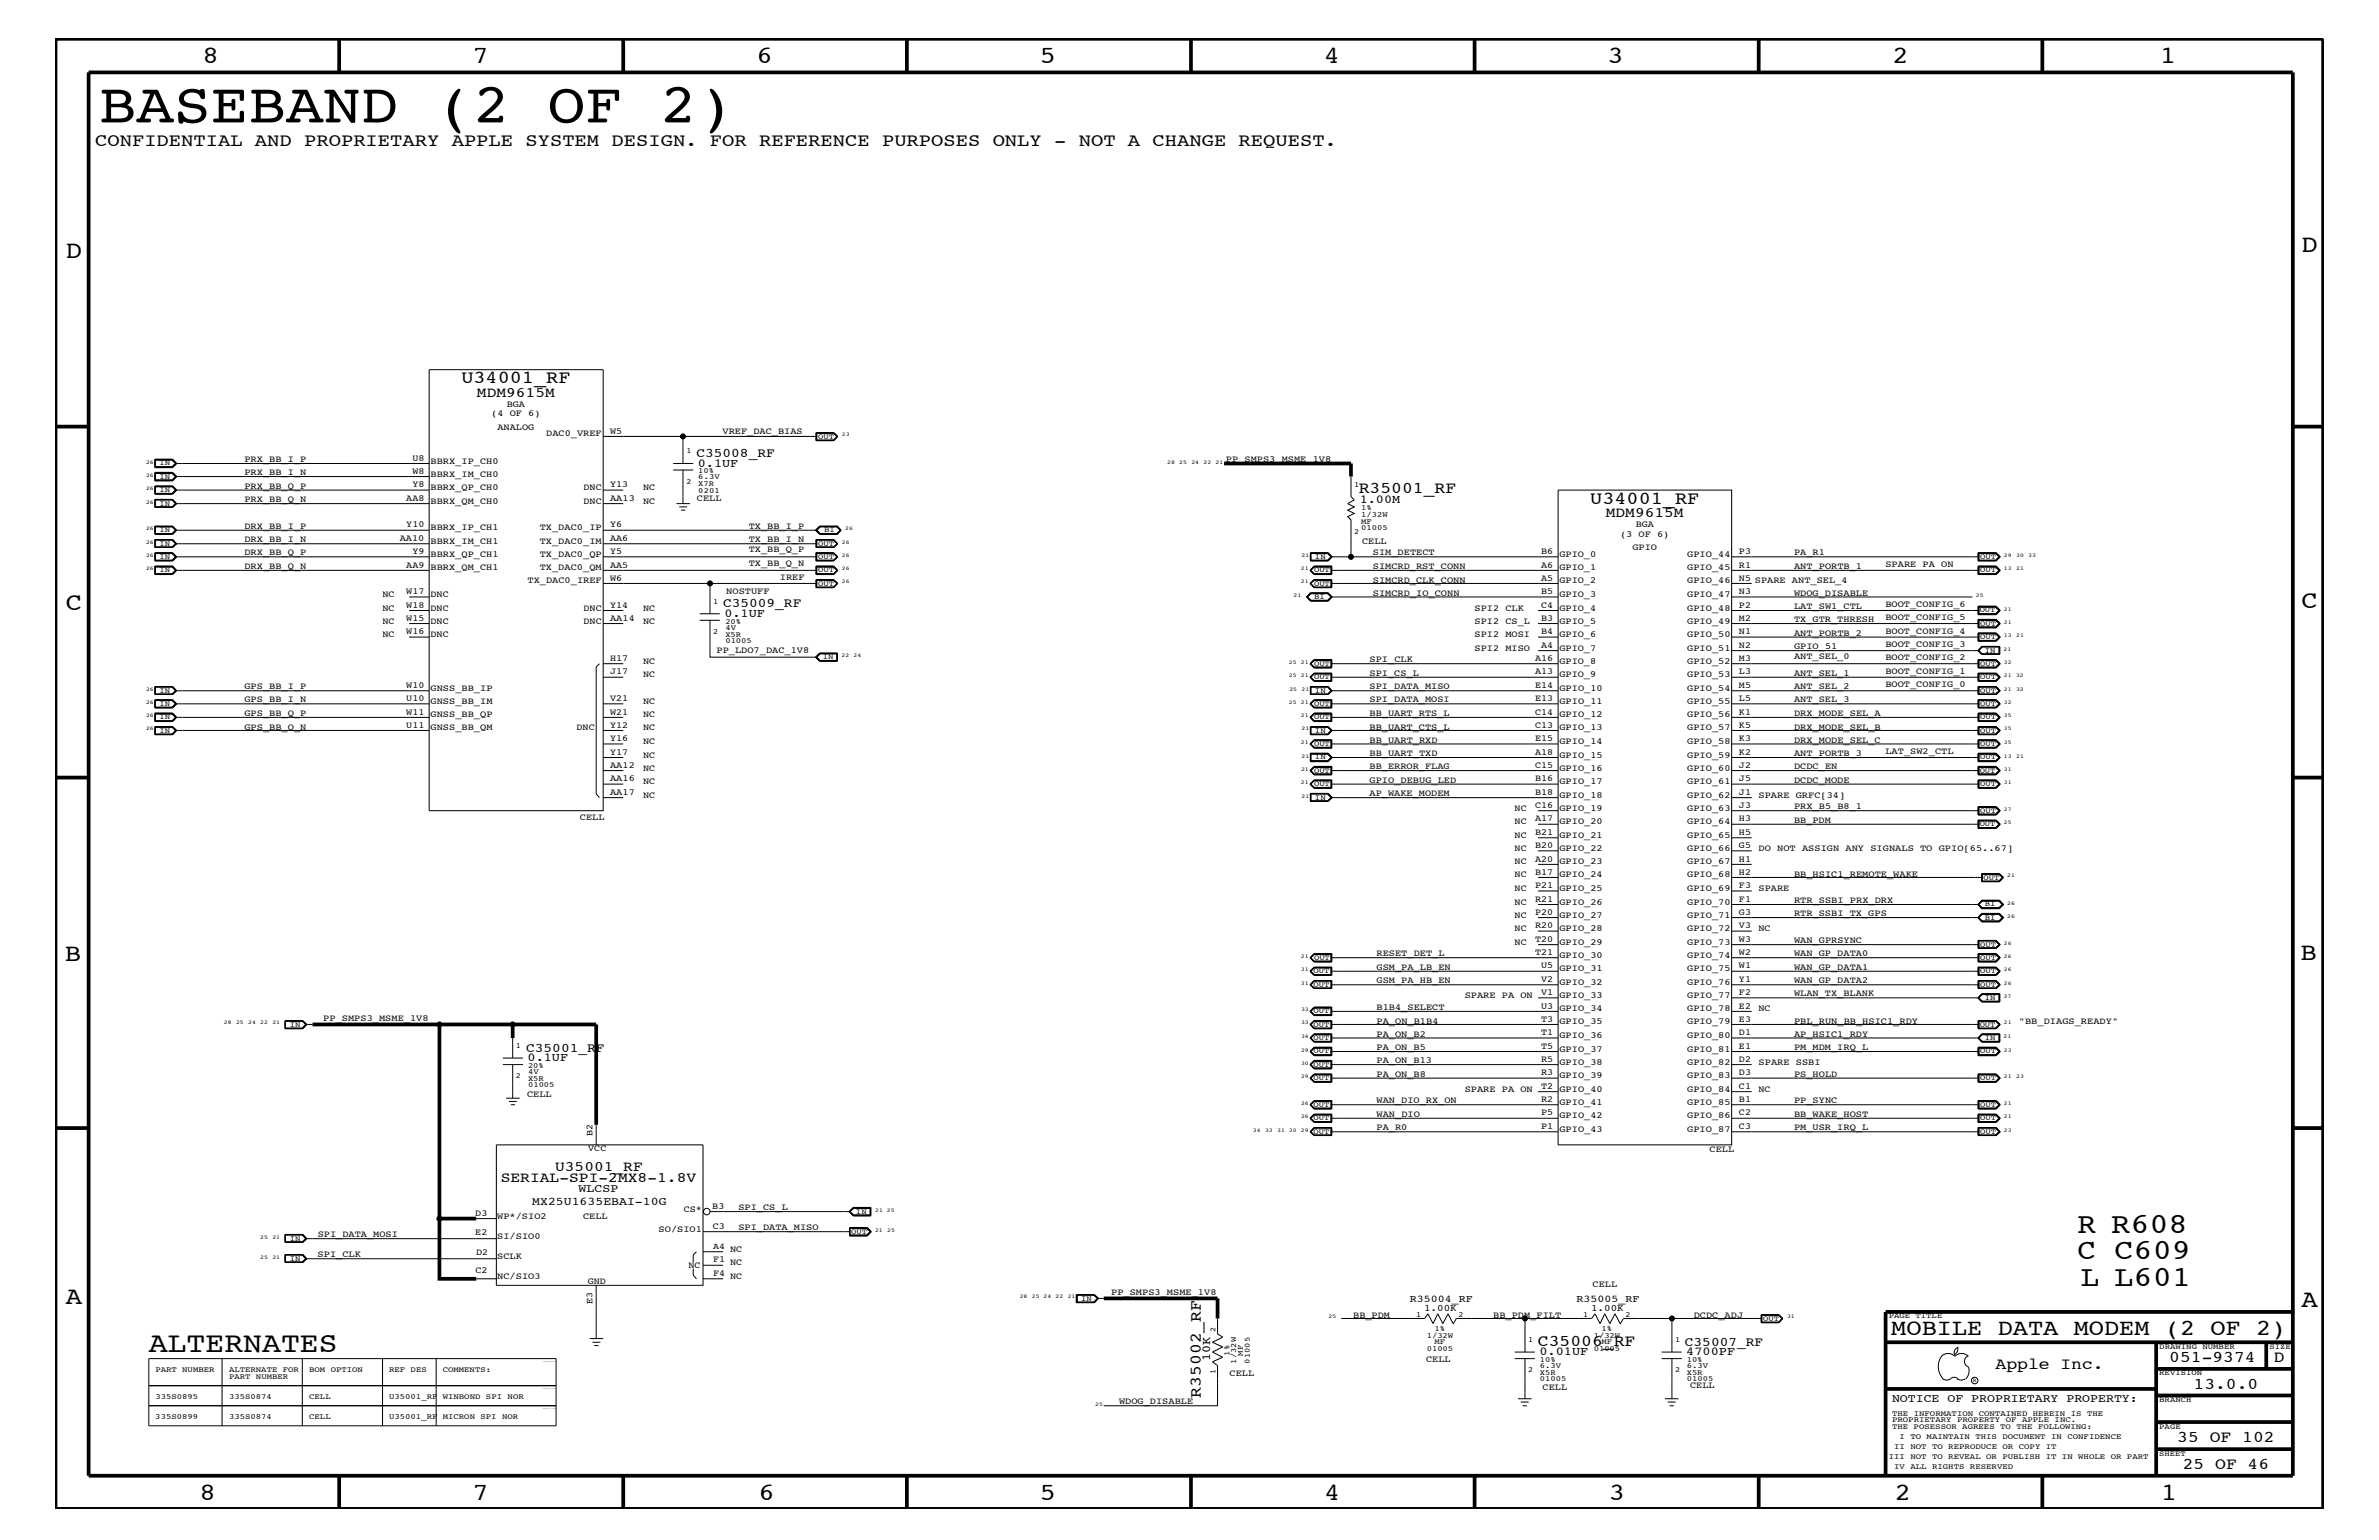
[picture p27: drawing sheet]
<svg xmlns="http://www.w3.org/2000/svg" width="432mm" height="279mm" viewBox="0 0 432 279" stroke-linecap="round" stroke-linejoin="round" font-family="sans-serif">
<defs><g id="words">
<text font-size="10.2" x="17.9" y="22.2">BASEBAND (2 OF 2)</text>
<g font-size="5.2">
<text x="377.1" y="223.6">R R608</text>
<text x="377.1" y="228.5">C C609</text>
<text x="377.7" y="233.3">L L601</text>
<text x="27" y="245.3">ALTERNATES</text>
</g>
<g font-size="4.5">
<text x="36.7" y="11.5">8</text>
<text x="85.8" y="11.5">7</text>
<text x="137.3" y="11.5">6</text>
<text x="188.7" y="11.5">5</text>
<text x="240.3" y="11.5">4</text>
<text x="291.8" y="11.5">3</text>
<text x="343.5" y="11.5">2</text>
<text x="392" y="11.5">1</text>
<text x="11.9" y="46.8">D</text>
<text x="417.7" y="45.7">D</text>
<text x="11.9" y="110.6">C</text>
<text x="417.7" y="110.3">C</text>
<text x="11.8" y="174.3">B</text>
<text x="417.6" y="174.2">B</text>
<text x="11.9" y="236.7">A</text>
<text x="417.7" y="237.1">A</text>
<text x="36.2" y="272.1">8</text>
<text x="85.8" y="272.1">7</text>
<text x="137.7" y="272.1">6</text>
<text x="188.7" y="272.1">5</text>
<text x="240.4" y="272.1">4</text>
<text x="292" y="272.1">3</text>
<text x="343.9" y="272.1">2</text>
<text x="392.2" y="272.1">1</text>
</g>
<text font-size="4.1" x="343.3" y="242.3">MOBILE DATA MODEM (2 OF 2)</text>
<g font-size="3.3">
<text x="17.3" y="26.5">CONFIDENTIAL AND PROPRIETARY APPLE SYSTEM DESIGN. FOR REFERENCE PURPOSES ONLY - NOT A CHANGE REQUEST.</text>
<text x="83.7" y="69.5">U34001_RF</text>
<text x="288.6" y="91.4">U34001_RF</text>
</g>
<g font-size="3">
<text x="246.6" y="89.4">R35001_RF</text>
<text x="279.1" y="244.1">C35006_RF</text>
<text x="362.2" y="248.4">Apple Inc.</text>
<text x="393.7" y="247.1">051-9374</text>
<text x="398.1" y="252">13.0.0</text>
<text x="412.7" y="247.1">D</text>
<text x="217.9" y="253.6" transform="rotate(-90 217.9 253.6)">R35002_RF</text>
<text x="395.2" y="261.6">35 OF 102</text>
<text x="396.2" y="266.6">25 OF 46</text>
</g>
<g font-size="2.6">
<text x="86.6" y="72">MDM9615M</text>
<text x="291.5" y="93.8">MDM9615M</text>
<text x="90.9" y="214.5">SERIAL-SPI-2MX8-1.8V</text>
<text x="100.8" y="212.4">U35001_RF</text>
</g>
<g font-size="2.4">
<text x="126.4" y="82.8">C35008_RF</text>
<text x="131.2" y="110.2">C35009_RF</text>
<text x="95.5" y="190.8">C35001_RF</text>
<text x="305.8" y="244.1">C35007_RF</text>
</g>
<g font-size="2.2">
<text x="126.7" y="84.7">0.1UF</text>
<text x="246.8" y="91.2">1.00M</text>
<text x="131.5" y="112">0.1UF</text>
<text x="95.8" y="192.6">0.1UF</text>
<text x="279.4" y="245.9">0.01UF</text>
<text x="306.1" y="245.9">4700PF</text>
<text x="219.6" y="247" transform="rotate(-90 219.6 247)">10K</text>
</g>
<g font-size="2.1">
<text x="96.6" y="218.6">MX25U1635EBAI-10G</text>
<text x="105" y="216.4">WLCSP</text>
<text x="343.4" y="254.4">NOTICE OF PROPRIETARY PROPERTY:</text>
</g>
<g font-size="1.9">
<text x="255.9" y="236.2">R35004_RF</text>
<text x="286.1" y="236.2">R35005_RF</text>
</g>
<g font-size="1.8">
<text x="258.5" y="237.9">1.00K</text>
<text x="288.8" y="237.9">1.00K</text>
</g>
<g font-size="1.7">
<text x="89.2" y="75.6">(4 OF 6)</text>
<text x="92" y="73.8">BGA</text>
<text x="44.4" y="83.8">PRX_BB_I_P</text>
<text x="74.8" y="83.6">U8</text>
<text x="90.3" y="78">ANALOG</text>
<text x="99.1" y="79.2">DAC0_VREF</text>
<text x="110.7" y="78.8">W5</text>
<text x="131.1" y="78.8">VREF_DAC_BIAS</text>
<text x="222.5" y="83.8">PP_SMPS3_MSME_1V8</text>
<text x="44.4" y="86.2">PRX_BB_I_N</text>
<text x="44.4" y="88.7">PRX_BB_Q_P</text>
<text x="74.8" y="88.4">Y8</text>
<text x="74.8" y="86.1">W8</text>
<text x="78.1" y="86.5">BBRX_IM_CH0</text>
<text x="78.1" y="84.1">BBRX_IP_CH0</text>
<text x="78.1" y="88.9">BBRX_QP_CH0</text>
<text x="105.9" y="88.9">DNC</text>
<text x="110.7" y="88.4">Y13</text>
<text x="116.8" y="88.9">NC</text>
<text x="44.4" y="91.1">PRX_BB_Q_N</text>
<text x="44.4" y="96">DRX_BB_I_P</text>
<text x="73.7" y="95.7">Y10</text>
<text x="73.7" y="90.9">AA8</text>
<text x="78.1" y="91.4">BBRX_QM_CH0</text>
<text x="105.9" y="91.4">DNC</text>
<text x="110.7" y="95.7">Y6</text>
<text x="110.7" y="90.9">AA13</text>
<text x="116.8" y="91.4">NC</text>
<text x="126.5" y="91">CELL</text>
<text x="135.9" y="96">TX_BB_I_P</text>
<text x="296.9" y="95.6">BGA</text>
<text x="44.4" y="100.8">DRX_BB_Q_P</text>
<text x="44.4" y="98.4">DRX_BB_I_N</text>
<text x="72.6" y="98.2">AA10</text>
<text x="74.8" y="100.5">Y9</text>
<text x="78.1" y="98.7">BBRX_IM_CH1</text>
<text x="78.1" y="96.2">BBRX_IP_CH1</text>
<text x="78.1" y="101">BBRX_QP_CH1</text>
<text x="98" y="98.7">TX_DAC0_IM</text>
<text x="98" y="96.2">TX_DAC0_IP</text>
<text x="98" y="101">TX_DAC0_QP</text>
<text x="110.7" y="98.2">AA6</text>
<text x="110.7" y="100.5">Y5</text>
<text x="135.9" y="100.2">TX_BB_Q_P</text>
<text x="135.9" y="98.4">TX_BB_I_N</text>
<text x="247.2" y="98.7">CELL</text>
<text x="249.2" y="100.8">SIM_DETECT</text>
<text x="279.7" y="100.5">B6</text>
<text x="283" y="101">GPIO_0</text>
<text x="294" y="97.4">(3 OF 6)</text>
<text x="296.3" y="99.9">GPIO</text>
<text x="306.2" y="101">GPIO_44</text>
<text x="315.6" y="100.5">P3</text>
<text x="325.6" y="100.8">PA_R1</text>
<text x="44.4" y="103.2">DRX_BB_Q_N</text>
<text x="73.7" y="103">AA9</text>
<text x="73.7" y="107.8">W17</text>
<text x="78.1" y="103.5">BBRX_QM_CH1</text>
<text x="95.8" y="105.9">TX_DAC0_IREF</text>
<text x="98" y="103.5">TX_DAC0_QM</text>
<text x="110.7" y="105.4">W6</text>
<text x="110.7" y="103">AA5</text>
<text x="131.8" y="107.8">NOSTUFF</text>
<text x="135.9" y="102.6">TX_BB_Q_N</text>
<text x="141.6" y="105.3">IREF</text>
<text x="249.2" y="105.7">SIMCRD_CLK_CONN</text>
<text x="249.2" y="103.2">SIMCRD_RST_CONN</text>
<text x="279.7" y="103">A6</text>
<text x="279.7" y="105.4">A5</text>
<text x="279.7" y="107.8">B5</text>
<text x="283" y="103.5">GPIO_1</text>
<text x="283" y="105.9">GPIO_2</text>
<text x="306.2" y="103.5">GPIO_45</text>
<text x="306.2" y="105.9">GPIO_46</text>
<text x="315.6" y="103">R1</text>
<text x="315.6" y="105.4">N5 SPARE ANT_SEL_4</text>
<text x="315.6" y="107.8">N3</text>
<text x="325.6" y="103.2">ANT_PORTB_1</text>
<text x="342.2" y="102.9">SPARE PA ON</text>
<text x="69.4" y="113.1">NC</text>
<text x="69.4" y="110.8">NC</text>
<text x="69.4" y="108.3">NC</text>
<text x="73.7" y="110.3">W18</text>
<text x="73.7" y="112.7">W15</text>
<text x="78.1" y="108.3">DNC</text>
<text x="78.1" y="110.8">DNC</text>
<text x="78.1" y="113.1">DNC</text>
<text x="105.9" y="113.1">DNC</text>
<text x="105.9" y="110.8">DNC</text>
<text x="110.7" y="110.3">Y14</text>
<text x="110.7" y="112.7">AA14</text>
<text x="116.8" y="110.8">NC</text>
<text x="116.8" y="113.1">NC</text>
<text x="249.2" y="108.1">SIMCRD_IO_CONN</text>
<text x="267.6" y="113.1">SPI2 CS_L</text>
<text x="267.6" y="110.8">SPI2 CLK</text>
<text x="279.7" y="110.3">C4</text>
<text x="279.7" y="112.7">B3</text>
<text x="283" y="108.3">GPIO_3</text>
<text x="283" y="110.8">GPIO_4</text>
<text x="283" y="113.1">GPIO_5</text>
<text x="306.2" y="108.3">GPIO_47</text>
<text x="306.2" y="110.8">GPIO_48</text>
<text x="306.2" y="113.1">GPIO_49</text>
<text x="315.6" y="110.3">P2</text>
<text x="315.6" y="112.7">M2</text>
<text x="325.6" y="112.9">TX_GTR_THRESH</text>
<text x="325.6" y="108.1">WDOG_DISABLE</text>
<text x="325.6" y="110.5">LAT_SW1_CTL</text>
<text x="342.2" y="110.2">BOOT_CONFIG_6</text>
<text x="342.2" y="112.6">BOOT_CONFIG_5</text>
<text x="69.4" y="115.6">NC</text>
<text x="73.7" y="115.1">W16</text>
<text x="78.1" y="115.6">DNC</text>
<text x="130" y="118.6">PP_LDO7_DAC_1V8</text>
<text x="267.6" y="115.6">SPI2 MOSI</text>
<text x="267.6" y="118.1">SPI2 MISO</text>
<text x="279.7" y="115.1">B4</text>
<text x="279.7" y="117.5">A4</text>
<text x="283" y="115.6">GPIO_6</text>
<text x="283" y="118.1">GPIO_7</text>
<text x="306.2" y="115.6">GPIO_50</text>
<text x="306.2" y="118.1">GPIO_51</text>
<text x="315.6" y="115.1">N1</text>
<text x="315.6" y="117.5">N2</text>
<text x="325.6" y="117.8">GPIO_51</text>
<text x="325.6" y="119.6">ANT_SEL_0</text>
<text x="325.6" y="115.3">ANT_PORTB_2</text>
<text x="342.2" y="117.4">BOOT_CONFIG_3</text>
<text x="342.2" y="119.8">BOOT_CONFIG_2</text>
<text x="342.2" y="115">BOOT_CONFIG_4</text>
<text x="44.4" y="125.1">GPS_BB_I_P</text>
<text x="73.7" y="124.8">W10</text>
<text x="78.1" y="125.3">GNSS_BB_IP</text>
<text x="110.7" y="120">H17</text>
<text x="110.7" y="122.4">J17</text>
<text x="116.8" y="120.4">NC</text>
<text x="116.8" y="122.9">NC</text>
<text x="248.6" y="120.2">SPI_CLK</text>
<text x="248.6" y="122.6">SPI_CS_L</text>
<text x="248.6" y="125.1">SPI_DATA_MISO</text>
<text x="278.6" y="124.8">E14</text>
<text x="278.6" y="120">A16</text>
<text x="278.6" y="122.4">A13</text>
<text x="283" y="125.3">GPIO_10</text>
<text x="283" y="120.4">GPIO_8</text>
<text x="283" y="122.9">GPIO_9</text>
<text x="306.2" y="120.4">GPIO_52</text>
<text x="306.2" y="122.9">GPIO_53</text>
<text x="306.2" y="125.3">GPIO_54</text>
<text x="315.6" y="120">M3</text>
<text x="315.6" y="122.4">L3</text>
<text x="315.6" y="124.8">M5</text>
<text x="325.6" y="125.1">ANT_SEL_2</text>
<text x="325.6" y="122.6">ANT_SEL_1</text>
<text x="342.2" y="124.7">BOOT_CONFIG_0</text>
<text x="342.2" y="122.3">BOOT_CONFIG_1</text>
<text x="44.4" y="127.5">GPS_BB_I_N</text>
<text x="44.4" y="129.9">GPS_BB_Q_P</text>
<text x="73.7" y="127.2">U10</text>
<text x="73.7" y="129.7">W11</text>
<text x="78.1" y="127.7">GNSS_BB_IM</text>
<text x="78.1" y="130.2">GNSS_BB_QP</text>
<text x="110.7" y="127.2">V21</text>
<text x="110.7" y="129.7">W21</text>
<text x="116.8" y="130.2">NC</text>
<text x="116.8" y="127.7">NC</text>
<text x="248.6" y="129.9">BB_UART_RTS_L</text>
<text x="248.6" y="127.5">SPI_DATA_MOSI</text>
<text x="278.6" y="127.2">E13</text>
<text x="278.6" y="129.7">C14</text>
<text x="283" y="127.7">GPIO_11</text>
<text x="283" y="130.2">GPIO_12</text>
<text x="306.2" y="127.7">GPIO_55</text>
<text x="306.2" y="130.2">GPIO_56</text>
<text x="315.6" y="127.2">L5</text>
<text x="315.6" y="129.7">K1</text>
<text x="325.6" y="129.9">DRX_MODE_SEL_A</text>
<text x="325.6" y="127.5">ANT_SEL_3</text>
<text x="44.4" y="132.4">GPS_BB_Q_N</text>
<text x="73.7" y="132.1">U11</text>
<text x="78.1" y="132.5">GNSS_BB_QM</text>
<text x="104.6" y="132.5">DNC</text>
<text x="110.7" y="132.1">Y12</text>
<text x="110.7" y="134.5">Y16</text>
<text x="110.7" y="136.9">Y17</text>
<text x="116.8" y="135">NC</text>
<text x="116.8" y="132.5">NC</text>
<text x="116.8" y="137.4">NC</text>
<text x="248.6" y="134.7">BB_UART_RXD</text>
<text x="248.6" y="137.2">BB_UART_TXD</text>
<text x="248.6" y="132.4">BB_UART_CTS_L</text>
<text x="278.6" y="132.1">C13</text>
<text x="278.6" y="134.5">E15</text>
<text x="278.6" y="136.9">A18</text>
<text x="283" y="132.5">GPIO_13</text>
<text x="283" y="135">GPIO_14</text>
<text x="283" y="137.4">GPIO_15</text>
<text x="306.2" y="132.5">GPIO_57</text>
<text x="306.2" y="135">GPIO_58</text>
<text x="306.2" y="137.4">GPIO_59</text>
<text x="315.6" y="132.1">K5</text>
<text x="315.6" y="134.5">K3</text>
<text x="315.6" y="136.9">K2</text>
<text x="325.6" y="134.7">DRX_MODE_SEL_C</text>
<text x="325.6" y="132.4">DRX_MODE_SEL_B</text>
<text x="325.6" y="137.2">ANT_PORTB_3</text>
<text x="342.2" y="136.8">LAT_SW2_CTL</text>
<text x="110.7" y="139.4">AA12</text>
<text x="110.7" y="141.8">AA16</text>
<text x="116.8" y="139.8">NC</text>
<text x="116.8" y="142.3">NC</text>
<text x="248.6" y="142">GPIO_DEBUG_LED</text>
<text x="248.6" y="139.6">BB_ERROR_FLAG</text>
<text x="278.6" y="139.4">C15</text>
<text x="278.6" y="141.8">B16</text>
<text x="283" y="139.8">GPIO_16</text>
<text x="283" y="142.3">GPIO_17</text>
<text x="306.2" y="139.8">GPIO_60</text>
<text x="306.2" y="142.3">GPIO_61</text>
<text x="315.6" y="139.4">J2</text>
<text x="315.6" y="141.8">J5</text>
<text x="325.6" y="139.6">DCDC_EN</text>
<text x="325.6" y="142">DCDC_MODE</text>
<text x="105.2" y="148.7">CELL</text>
<text x="110.7" y="144.2">AA17</text>
<text x="116.8" y="144.7">NC</text>
<text x="248.6" y="144.5">AP_WAKE_MODEM</text>
<text x="274.9" y="149.5">NC</text>
<text x="274.9" y="147.1">NC</text>
<text x="278.6" y="144.2">B18</text>
<text x="278.6" y="146.7">C16</text>
<text x="278.6" y="149">A17</text>
<text x="283" y="144.7">GPIO_18</text>
<text x="283" y="147.1">GPIO_19</text>
<text x="283" y="149.5">GPIO_20</text>
<text x="306.2" y="144.7">GPIO_62</text>
<text x="306.2" y="147.1">GPIO_63</text>
<text x="306.2" y="149.5">GPIO_64</text>
<text x="315.6" y="144.2">J1</text>
<text x="315.6" y="146.7">J3</text>
<text x="315.6" y="149">H3</text>
<text x="319.2" y="144.7">SPARE GRFC[34]</text>
<text x="325.6" y="149.3">BB_PDM</text>
<text x="325.6" y="146.8">PRX_B5_B8_1</text>
<text x="274.9" y="152">NC</text>
<text x="274.9" y="154.4">NC</text>
<text x="278.6" y="151.5">B21</text>
<text x="278.6" y="153.9">B20</text>
<text x="283" y="152">GPIO_21</text>
<text x="283" y="154.4">GPIO_22</text>
<text x="306.2" y="152">GPIO_65</text>
<text x="306.2" y="154.4">GPIO_66</text>
<text x="315.6" y="151.5">H5</text>
<text x="315.6" y="153.9">G5</text>
<text x="319.2" y="154.4">DO NOT ASSIGN ANY SIGNALS TO GPIO[65..67]</text>
<text x="274.9" y="156.8">NC</text>
<text x="274.9" y="161.7">NC</text>
<text x="274.9" y="159.2">NC</text>
<text x="278.6" y="156.3">A20</text>
<text x="278.6" y="158.8">B17</text>
<text x="278.6" y="161.1">P21</text>
<text x="283" y="156.8">GPIO_23</text>
<text x="283" y="159.2">GPIO_24</text>
<text x="283" y="161.7">GPIO_25</text>
<text x="306.2" y="156.8">GPIO_67</text>
<text x="306.2" y="159.2">GPIO_68</text>
<text x="306.2" y="161.7">GPIO_69</text>
<text x="315.6" y="156.3">H1</text>
<text x="315.6" y="158.8">H2</text>
<text x="315.6" y="161.1">F3</text>
<text x="319.2" y="161.7">SPARE</text>
<text x="325.6" y="159">BB_HSIC1_REMOTE_WAKE</text>
<text x="274.9" y="164.1">NC</text>
<text x="274.9" y="166.5">NC</text>
<text x="278.6" y="163.6">R21</text>
<text x="278.6" y="166.1">P20</text>
<text x="283" y="164.1">GPIO_26</text>
<text x="283" y="166.5">GPIO_27</text>
<text x="306.2" y="164.1">GPIO_70</text>
<text x="306.2" y="166.5">GPIO_71</text>
<text x="315.6" y="163.6">F1</text>
<text x="315.6" y="166.1">G3</text>
<text x="325.6" y="166.2">RTR_SSBI_TX_GPS</text>
<text x="325.6" y="163.9">RTR_SSBI_PRX_DRX</text>
<text x="249.9" y="173.5">RESET_DET_L</text>
<text x="274.9" y="171.4">NC</text>
<text x="274.9" y="168.9">NC</text>
<text x="278.6" y="168.4">R20</text>
<text x="278.6" y="170.9">T20</text>
<text x="278.6" y="173.3">T21</text>
<text x="283" y="168.9">GPIO_28</text>
<text x="283" y="171.4">GPIO_29</text>
<text x="283" y="173.8">GPIO_30</text>
<text x="306.2" y="168.9">GPIO_72</text>
<text x="306.2" y="171.4">GPIO_73</text>
<text x="306.2" y="173.8">GPIO_74</text>
<text x="315.6" y="168.4">V3</text>
<text x="315.6" y="170.9">W3</text>
<text x="315.6" y="173.3">W2</text>
<text x="319.2" y="168.9">NC</text>
<text x="325.6" y="173.5">WAN_GP_DATA0</text>
<text x="325.6" y="171.1">WAN_GPRSYNC</text>
<text x="249.9" y="178.4">GSM_PA_HB_EN</text>
<text x="249.9" y="176">GSM_PA_LB_EN</text>
<text x="279.7" y="175.7">U5</text>
<text x="279.7" y="178.2">V2</text>
<text x="283" y="176.2">GPIO_31</text>
<text x="283" y="178.7">GPIO_32</text>
<text x="306.2" y="176.2">GPIO_75</text>
<text x="306.2" y="178.7">GPIO_76</text>
<text x="315.6" y="175.7">W1</text>
<text x="315.6" y="178.2">Y1</text>
<text x="325.6" y="178.4">WAN_GP_DATA2</text>
<text x="325.6" y="176">WAN_GP_DATA1</text>
<text x="58.7" y="185.3">PP_SMPS3_MSME_1V8</text>
<text x="249.9" y="183.2">B1B4_SELECT</text>
<text x="249.9" y="185.7">PA_ON_B1B4</text>
<text x="265.9" y="181">SPARE PA ON</text>
<text x="279.7" y="180.5">V1</text>
<text x="279.7" y="183">U3</text>
<text x="279.7" y="185.4">T3</text>
<text x="283" y="181">GPIO_33</text>
<text x="283" y="183.5">GPIO_34</text>
<text x="283" y="185.9">GPIO_35</text>
<text x="306.2" y="181">GPIO_77</text>
<text x="306.2" y="183.5">GPIO_78</text>
<text x="306.2" y="185.9">GPIO_79</text>
<text x="315.6" y="180.5">F2</text>
<text x="315.6" y="183">E2</text>
<text x="315.6" y="185.4">E3</text>
<text x="319.2" y="183.5">NC</text>
<text x="325.6" y="185.7">PBL_RUN_BB_HSIC1_RDY</text>
<text x="325.6" y="180.8">WLAN_TX_BLANK</text>
<text x="366.4" y="185.9">&quot;BB_DIAGS_READY&quot;</text>
<text x="249.9" y="190.5">PA_ON_B5</text>
<text x="249.9" y="188.1">PA_ON_B2</text>
<text x="279.7" y="187.8">T1</text>
<text x="279.7" y="190.3">T5</text>
<text x="283" y="188.3">GPIO_36</text>
<text x="283" y="190.8">GPIO_37</text>
<text x="306.2" y="188.3">GPIO_80</text>
<text x="306.2" y="190.8">GPIO_81</text>
<text x="315.6" y="187.8">D1</text>
<text x="315.6" y="190.3">E1</text>
<text x="325.6" y="190.5">PM_MDM_IRQ_L</text>
<text x="325.6" y="188.1">AP_HSIC1_RDY</text>
<text x="249.9" y="192.9">PA_ON_B13</text>
<text x="249.9" y="195.4">PA_ON_B8</text>
<text x="279.7" y="192.7">R5</text>
<text x="279.7" y="195.1">R3</text>
<text x="279.7" y="197.6">T2</text>
<text x="283" y="193.2">GPIO_38</text>
<text x="283" y="195.6">GPIO_39</text>
<text x="306.2" y="193.2">GPIO_82</text>
<text x="306.2" y="195.6">GPIO_83</text>
<text x="315.6" y="192.7">D2</text>
<text x="315.6" y="195.1">D3</text>
<text x="315.6" y="197.6">C1</text>
<text x="319.2" y="193.2">SPARE SSBI</text>
<text x="325.6" y="195.4">PS_HOLD</text>
<text x="95.7" y="199.1">CELL</text>
<text x="249.9" y="202.6">WAN_DIO</text>
<text x="249.9" y="200.2">WAN_DIO_RX_ON</text>
<text x="265.9" y="198.1">SPARE PA ON</text>
<text x="279.7" y="200">R2</text>
<text x="279.7" y="202.4">P5</text>
<text x="283" y="198.1">GPIO_40</text>
<text x="283" y="200.4">GPIO_41</text>
<text x="283" y="202.9">GPIO_42</text>
<text x="306.2" y="198.1">GPIO_84</text>
<text x="306.2" y="200.4">GPIO_85</text>
<text x="306.2" y="202.9">GPIO_86</text>
<text x="315.6" y="200">B1</text>
<text x="315.6" y="202.4">C2</text>
<text x="319.2" y="198.1">NC</text>
<text x="325.6" y="200.2">PP_SYNC</text>
<text x="325.6" y="202.6">BB_WAKE_HOST</text>
<text x="106.8" y="208.9">VCC</text>
<text x="107.5" y="206.2" transform="rotate(-90 107.5 206.2)">B2</text>
<text x="249.9" y="205.1">PA_R0</text>
<text x="279.7" y="204.8">P1</text>
<text x="283" y="205.3">GPIO_43</text>
<text x="306.2" y="205.3">GPIO_87</text>
<text x="310.3" y="209.1">CELL</text>
<text x="315.6" y="204.8">C3</text>
<text x="325.6" y="205.1">PM_USR_IRQ_L</text>
<text x="86.3" y="220.6">D3</text>
<text x="90.3" y="221.1">WP*/SIO2</text>
<text x="105.8" y="221.1">CELL</text>
<text x="124.1" y="219.8">CS*</text>
<text x="129.3" y="219.4">B3</text>
<text x="134" y="219.6">SPI_CS_L</text>
<text x="57.7" y="224.5">SPI_DATA_MOSI</text>
<text x="86.3" y="224.1">E2</text>
<text x="86.4" y="227.8">D2</text>
<text x="90.3" y="224.7">SI/SIO0</text>
<text x="119.5" y="223.5">SO/SIO1</text>
<text x="129.4" y="223">C3</text>
<text x="132.5" y="227.1">NC</text>
<text x="134" y="223.2">SPI_DATA_MISO</text>
<text x="57.7" y="228.1">SPI_CLK</text>
<text x="86.3" y="230.9">C2</text>
<text x="90.3" y="232">NC/SIO3</text>
<text x="90.3" y="228.4">SCLK</text>
<text x="106.7" y="232.9">GND</text>
<text x="125" y="230.1">NC</text>
<text x="129.5" y="229.1">F1</text>
<text x="129.5" y="231.5">F4</text>
<text x="132.5" y="232">NC</text>
<text x="132.5" y="229.6">NC</text>
<text x="289.1" y="233.5">CELL</text>
<text x="107.5" y="236.6" transform="rotate(-90 107.5 236.6)">E3</text>
<text x="201.7" y="235">PP_SMPS3_MSME_1V8</text>
<text x="245.6" y="239">BB_PDM</text>
<text x="271" y="239">BB_PDM_FILT</text>
<text x="307.4" y="239">DCDC_ADJ</text>
<text x="223.2" y="249.7">CELL</text>
<text x="258.8" y="247.2">CELL</text>
<text x="306.7" y="251.7">CELL</text>
<text x="203.1" y="254.8">WDOG_DISABLE</text>
<text x="280" y="252.2">CELL</text>
</g>
<text font-size="1.6" x="129.5" y="226.7">A4</text>
<g font-size="1.4">
<text x="124.6" y="82.2">1</text>
<text x="148.5" y="79.6">OUT</text>
<text x="29" y="89.3">IN</text>
<text x="29" y="86.9">IN</text>
<text x="29" y="84.4">IN</text>
<text x="124.6" y="87.7">2</text>
<text x="126.7" y="88.2">X7R</text>
<text x="126.7" y="85.9">10%</text>
<text x="126.7" y="89.4">0201</text>
<text x="126.7" y="87">6.3V</text>
<text x="245.8" y="88.3">1</text>
<text x="29" y="91.7">IN</text>
<text x="247.1" y="93.8">1/32W</text>
<text x="247.1" y="92.6">1%</text>
<text x="247.1" y="95">MF</text>
<text x="29" y="101.4">IN</text>
<text x="29" y="99">IN</text>
<text x="29" y="96.5">IN</text>
<text x="148.5" y="101.4">OUT</text>
<text x="148.5" y="99">OUT</text>
<text x="149.6" y="96.5">BI</text>
<text x="238.7" y="101.4">IN</text>
<text x="245.8" y="96.8">2</text>
<text x="247.1" y="96.2">01005</text>
<text x="359.4" y="101.4">OUT</text>
<text x="29" y="103.8">IN</text>
<text x="148.5" y="106.3">OUT</text>
<text x="148.5" y="103.8">OUT</text>
<text x="238.5" y="103.8">OUT</text>
<text x="238.5" y="106.3">OUT</text>
<text x="359.4" y="103.8">OUT</text>
<text x="129.5" y="109.5">1</text>
<text x="131.7" y="113.1">20%</text>
<text x="238.5" y="108.7">BI</text>
<text x="359.3" y="111.1">OUT</text>
<text x="359.4" y="113.6">OUT</text>
<text x="129.5" y="115">2</text>
<text x="131.7" y="115.5">X5R</text>
<text x="131.7" y="114.2">4V</text>
<text x="131.7" y="116.7">01005</text>
<text x="149.4" y="119.6">IN</text>
<text x="359.4" y="115.9">OUT</text>
<text x="360.3" y="118.4">IN</text>
<text x="29" y="125.7">IN</text>
<text x="238.5" y="120.8">OUT</text>
<text x="238.5" y="123.2">OUT</text>
<text x="238.7" y="125.7">IN</text>
<text x="359.4" y="125.7">OUT</text>
<text x="359.4" y="123.2">OUT</text>
<text x="359.4" y="120.8">OUT</text>
<text x="29" y="130.5">IN</text>
<text x="29" y="128">IN</text>
<text x="238.5" y="130.5">OUT</text>
<text x="238.5" y="128">OUT</text>
<text x="359.4" y="128">OUT</text>
<text x="359.4" y="130.5">OUT</text>
<text x="29" y="133">IN</text>
<text x="238.5" y="135.3">OUT</text>
<text x="238.7" y="133">IN</text>
<text x="238.7" y="137.8">IN</text>
<text x="359.4" y="135.3">OUT</text>
<text x="359.4" y="137.8">OUT</text>
<text x="359.4" y="133">OUT</text>
<text x="238.5" y="142.6">OUT</text>
<text x="238.5" y="140.2">OUT</text>
<text x="359.3" y="140.2">OUT</text>
<text x="359.4" y="142.6">OUT</text>
<text x="238.7" y="145.1">IN</text>
<text x="359.3" y="149.9">OUT</text>
<text x="359.4" y="147.5">OUT</text>
<text x="360" y="159.6">OUT</text>
<text x="360.3" y="166.9">BI</text>
<text x="360.3" y="164.5">BI</text>
<text x="359.4" y="171.7">OUT</text>
<text x="238.4" y="176.6">OUT</text>
<text x="238.4" y="179">OUT</text>
<text x="238.5" y="174.2">OUT</text>
<text x="359.4" y="179">OUT</text>
<text x="359.4" y="176.6">OUT</text>
<text x="359.4" y="174.2">OUT</text>
<text x="238.4" y="183.8">OUT</text>
<text x="360.3" y="181.4">IN</text>
<text x="52.6" y="186.3">IN</text>
<text x="93.6" y="190.2">1</text>
<text x="238.4" y="188.7">OUT</text>
<text x="238.4" y="186.3">OUT</text>
<text x="238.4" y="191.1">OUT</text>
<text x="359.3" y="186.3">OUT</text>
<text x="359.4" y="191.1">OUT</text>
<text x="360.3" y="188.7">IN</text>
<text x="93.6" y="195.6">2</text>
<text x="95.8" y="193.7">20%</text>
<text x="95.8" y="196.1">X5R</text>
<text x="95.8" y="194.8">4V</text>
<text x="95.8" y="197.3">01005</text>
<text x="238.4" y="193.6">OUT</text>
<text x="238.4" y="195.9">OUT</text>
<text x="359.4" y="195.9">OUT</text>
<text x="238.4" y="203.2">OUT</text>
<text x="238.4" y="200.9">OUT</text>
<text x="359.4" y="200.9">OUT</text>
<text x="359.4" y="203.2">OUT</text>
<text x="238.4" y="205.7">OUT</text>
<text x="359.4" y="205.7">OUT</text>
<text x="155.4" y="220.2">IN</text>
<text x="52.6" y="225.1">IN</text>
<text x="154.5" y="223.9">OUT</text>
<text x="52.6" y="228.7">IN</text>
<text x="196.3" y="236">IN</text>
<text x="257" y="238.9">1</text>
<text x="264.8" y="238.9">2</text>
<text x="287.4" y="238.9">1</text>
<text x="295.1" y="238.9">2</text>
<text x="320" y="239.6">OUT</text>
<text x="342.8" y="239.2">PAGE TITLE</text>
<text x="220.6" y="241.6" transform="rotate(-90 220.6 241.6)">2</text>
<text x="223.2" y="245.9" transform="rotate(-90 223.2 245.9)">1%</text>
<text x="225.6" y="245.9" transform="rotate(-90 225.6 245.9)">MF</text>
<text x="259" y="245.1">01005</text>
<text x="259" y="242.7">1/32W</text>
<text x="260.4" y="243.9">MF</text>
<text x="260.4" y="241.4">1%</text>
<text x="277.4" y="243.5">1</text>
<text x="289.3" y="245.1">01005</text>
<text x="289.3" y="242.7">1/32W</text>
<text x="290.7" y="243.9">MF</text>
<text x="290.7" y="241.4">1%</text>
<text x="304" y="243.5">1</text>
<text x="391.9" y="244.7">DRAWING NUMBER</text>
<text x="411.9" y="244.7">SIZE</text>
<text x="28.2" y="248.9">PART NUMBER</text>
<text x="41.6" y="248.9">ALTERNATE FOR</text>
<text x="41.6" y="250.1">PART NUMBER</text>
<text x="56.1" y="248.9">BOM OPTION</text>
<text x="70.6" y="248.9">REF DES</text>
<text x="80.3" y="248.9">COMMENTS:</text>
<text x="220.6" y="249.3" transform="rotate(-90 220.6 249.3)">1</text>
<text x="224.4" y="247.4" transform="rotate(-90 224.4 247.4)">1/32W</text>
<text x="226.8" y="247.4" transform="rotate(-90 226.8 247.4)">01005</text>
<text x="277.4" y="248.9">2</text>
<text x="279.5" y="247.1">10%</text>
<text x="279.5" y="249.5">X5R</text>
<text x="279.5" y="250.6">01005</text>
<text x="279.5" y="248.2">6.3V</text>
<text x="304" y="248.9">2</text>
<text x="306.2" y="247.1">10%</text>
<text x="306.2" y="249.5">X5R</text>
<text x="306.2" y="248.2">6.3V</text>
<text x="306.2" y="250.6">01005</text>
<text x="391.9" y="249.5">REVISION</text>
<text x="28.2" y="257.4">335S0899</text>
<text x="28.2" y="253.8">335S0895</text>
<text x="41.6" y="257.4">335S0874</text>
<text x="41.6" y="253.8">335S0874</text>
<text x="56.1" y="253.8">CELL</text>
<text x="56.1" y="257.4">CELL</text>
<text x="70.6" y="253.8">U35001_RF</text>
<text x="70.6" y="257.4">U35001_RF</text>
<text x="80.3" y="253.8">WINBOND SPI NOR</text>
<text x="80.3" y="257.4">MICRON SPI NOR</text>
<text x="343.4" y="256.8">THE INFORMATION CONTAINED HEREIN IS THE</text>
<text x="391.9" y="254.4">BRANCH</text>
<text x="343.4" y="258">PROPRIETARY PROPERTY OF APPLE INC.</text>
<text x="343.4" y="259.3">THE POSESSOR AGREES TO THE FOLLOWING:</text>
<text x="343.8" y="262.9">II NOT TO REPRODUCE OR COPY IT</text>
<text x="344.8" y="261.1">I TO MAINTAIN THIS DOCUMENT IN CONFIDENCE</text>
<text x="391.9" y="259.3">PAGE</text>
<text x="342.8" y="264.7">III NOT TO REVEAL OR PUBLISH IT IN WHOLE OR PART</text>
<text x="343.8" y="266.6">IV ALL RIGHTS RESERVED</text>
<text x="391.9" y="264.1">SHEET</text>
</g>
<g font-size="1">
<text x="152.8" y="79.2">23</text>
<text x="26.5" y="88.9">26</text>
<text x="26.5" y="86.5">26</text>
<text x="26.5" y="84.1">26</text>
<text x="211.8" y="84.1">28</text>
<text x="214" y="84.1">25</text>
<text x="216.2" y="84.1">24</text>
<text x="218.4" y="84.1">22</text>
<text x="220.6" y="84.1">21</text>
<text x="26.5" y="91.4">26</text>
<text x="26.5" y="101">26</text>
<text x="26.5" y="98.7">26</text>
<text x="26.5" y="96.2">26</text>
<text x="152.8" y="101">26</text>
<text x="152.8" y="98.7">26</text>
<text x="153.4" y="96.2">26</text>
<text x="236.2" y="101">21</text>
<text x="363.7" y="101">29</text>
<text x="365.9" y="101">30</text>
<text x="368.1" y="101">33</text>
<text x="26.5" y="103.5">26</text>
<text x="152.8" y="105.9">26</text>
<text x="152.8" y="103.5">26</text>
<text x="236.1" y="103.5">21</text>
<text x="236.1" y="105.9">21</text>
<text x="363.7" y="103.5">13</text>
<text x="365.9" y="103.5">21</text>
<text x="234.8" y="108.3">21</text>
<text x="358.7" y="108.3">25</text>
<text x="363.7" y="110.8">21</text>
<text x="363.7" y="113.1">21</text>
<text x="152.7" y="119.2">22</text>
<text x="154.9" y="119.2">24</text>
<text x="363.6" y="118.1">21</text>
<text x="363.7" y="115.6">13</text>
<text x="365.9" y="115.6">21</text>
<text x="26.5" y="125.3">26</text>
<text x="233.9" y="120.4">25</text>
<text x="233.9" y="122.9">25</text>
<text x="234" y="125.3">25</text>
<text x="236.1" y="120.4">21</text>
<text x="236.1" y="122.9">21</text>
<text x="236.2" y="125.3">21</text>
<text x="363.7" y="125.3">21</text>
<text x="363.7" y="122.9">21</text>
<text x="363.7" y="120.4">32</text>
<text x="365.9" y="125.3">32</text>
<text x="365.9" y="122.9">32</text>
<text x="26.5" y="127.7">26</text>
<text x="26.5" y="130.2">26</text>
<text x="233.9" y="127.7">25</text>
<text x="236.1" y="130.2">21</text>
<text x="236.1" y="127.7">21</text>
<text x="363.7" y="127.7">32</text>
<text x="363.7" y="130.2">35</text>
<text x="26.5" y="132.5">26</text>
<text x="236.1" y="135">21</text>
<text x="236.2" y="132.5">21</text>
<text x="236.2" y="137.4">21</text>
<text x="363.7" y="137.4">13</text>
<text x="363.7" y="135">35</text>
<text x="363.7" y="132.5">35</text>
<text x="365.9" y="137.4">21</text>
<text x="236.1" y="142.3">21</text>
<text x="236.1" y="139.8">21</text>
<text x="363.7" y="139.8">31</text>
<text x="363.7" y="142.3">31</text>
<text x="236.2" y="144.7">21</text>
<text x="363.7" y="149.5">25</text>
<text x="363.7" y="147.1">27</text>
<text x="364.3" y="159.2">21</text>
<text x="364.3" y="164.1">26</text>
<text x="364.3" y="166.5">26</text>
<text x="236.1" y="173.8">21</text>
<text x="363.7" y="173.8">26</text>
<text x="363.7" y="171.4">26</text>
<text x="236.1" y="176.2">31</text>
<text x="236.1" y="178.7">31</text>
<text x="363.7" y="178.7">26</text>
<text x="363.7" y="176.2">26</text>
<text x="40.6" y="185.9">28</text>
<text x="42.8" y="185.9">25</text>
<text x="45" y="185.9">24</text>
<text x="47.2" y="185.9">22</text>
<text x="49.4" y="185.9">21</text>
<text x="236.1" y="183.5">33</text>
<text x="236.1" y="185.9">33</text>
<text x="363.6" y="181">37</text>
<text x="363.7" y="185.9">21</text>
<text x="236.1" y="190.8">29</text>
<text x="236.1" y="188.3">34</text>
<text x="363.6" y="188.3">21</text>
<text x="363.7" y="190.8">23</text>
<text x="236.1" y="193.2">30</text>
<text x="236.1" y="195.6">29</text>
<text x="363.7" y="195.6">21</text>
<text x="365.9" y="195.6">23</text>
<text x="236.1" y="202.9">26</text>
<text x="236.1" y="200.4">26</text>
<text x="363.7" y="202.9">21</text>
<text x="363.7" y="200.4">21</text>
<text x="227.4" y="205.3">34</text>
<text x="229.6" y="205.3">33</text>
<text x="231.8" y="205.3">31 30</text>
<text x="236.1" y="205.3">29</text>
<text x="363.7" y="205.3">23</text>
<text x="158.8" y="219.8">21 25</text>
<text x="47.2" y="224.7">25</text>
<text x="49.4" y="224.7">21</text>
<text x="158.8" y="223.5">21</text>
<text x="161" y="223.5">25</text>
<text x="47.2" y="228.4">25</text>
<text x="49.4" y="228.4">21</text>
<text x="185.1" y="235.6">28</text>
<text x="187.3" y="235.6">25 24</text>
<text x="191.6" y="235.6">22</text>
<text x="193.8" y="235.6">21</text>
<text x="241.1" y="239.2">25</text>
<text x="324.4" y="239.2">31</text>
<text x="358.1" y="250.7">R</text>
<text x="198.8" y="255">25</text>
</g>
</g></defs>
<g fill="none" stroke="#000" stroke-width=".18">
<path d="M77.9 67.1h31.6v80h-31.6zM109.5 79.2h38.8M124 79.2v4.9M148.2 79.9h3.1M148.2 78.5v1.4M148.2 78.6h3.1M148.3 78.6v1.3M151.3 78.6l.6 .6-.6 .7M151.3 78.5l.8 .7-.8 .7M151.3 78.5h-3.2v1.4h3.2M151.3 78.5l.7 .7M151.3 78.6l.7 .6"/>
<path d="M152 79.2l-.7 .7M28.1 83.3h3.2l.8 .8-.8 .8h-3.2zM28.1 85.7h3.2l.8 .8-.8 .7h-3.2zM28.1 88.2h3.2l.8 .7-.8 .8h-3.2zM28.1 95.4h3.2l.8 .8-.8 .8h-3.2zM28.1 95.5h3.2l.7 .7-.7 .7h-3.2M28.1 88.2h3.2l.7 .7-.7 .7h-3.2M28.1 85.8h3.2l.7 .7-.7 .7M28.2 95.6h3l.6 .6M28.2 88.3h3l.6 .6M28.2 83.5h3l.6 .6M28.2 83.4h3l.7 .7-.7 .6h-3z"/>
<path d="M28.2 85.9h3l.7 .6-.7 .6h-3zM28.2 88.2v1.4M28.2 95.5v1.4M31.2 98l.6 .7M31.2 90.7l.6 .7M31.2 85.9l.6 .6M31.2 90.7h-3v1.3h3M31.2 98h-3v1.2h3M31.2 98l.7 .7-.7 .5M31.2 95.5l.7 .7-.7 .7M31.2 90.7l.7 .7-.7 .6M31.2 88.2l.7 .7-.7 .7"/>
<path d="M31.3 97.9l.8 .8-.8 .6M31.3 90.6l.8 .8-.8 .6M31.3 90.6h-3.2v1.4h3.2M31.3 97.9h-3.2v1.4h3.2M31.3 97.9l.7 .8-.7 .6M31.3 90.6l.7 .8-.7 .6M31.3 83.3l.7 .8-.7 .7h-3.2M31.8 98.7l-.6 .5M31.8 96.2l-.6 .6h-3M31.8 91.4l-.6 .6M31.8 88.9l-.6 .6h-3M31.8 86.5l-.6 .6h-3"/>
<path d="M31.8 84.1l-.6 .6M31.8 91.4h46.1M31.8 86.5h46.1M31.8 98.7h46.1M31.8 84.1h46.1M31.8 96.2h46.1M31.8 88.9h46.1M109.5 91.4h3.6M109.5 98.7h38.8M109.5 96.2h38.8M109.5 88.9h3.6M122.2 85.3h3.6"/>
<path d="M122.2 84.1h3.6M122.8 91.4h2.4M123.3 92h1.4M123.6 92.6h.8M124 85.3v6.1M148 96.2l.8-.8h3.2l.7 .8-.7 .8h-3.2zM148.1 96.2l.7-.7h3.1l.8 .7-.8 .7h-3.1zM148.2 97.9v1.4M148.2 99.2h3.1M148.2 98h3.1M148.2 96.2l.7-.7h3l.7 .7-.7 .7h-3zM148.3 96.2l.6-.6h3l.6 .6-.6 .6h-3z"/>
<path d="M148.3 98v1.2M151.3 98l.6 .7-.6 .5M151.3 97.9l.8 .8-.8 .6M151.3 97.9h-3.2v1.4h3.2M151.3 97.9l.7 .8M151.3 98l.7 .7M152 98.7l-.7 .6M152 98.7l-.7 .5M245.2 86.5v3.6l.6 .6-1.2 .7 1.2 .6-1.2 .6 1.2 .6-1.2 .5 .6 .6v6.7h37.6M282.8 88.9h31.5v118.8h-31.5zM28.1 102.7h3.2l.8 .8-.8 .7h-3.2zM28.1 100.3h3.2l.8 .7-.8 .8h-3.2z"/>
<path d="M28.1 100.3h3.2l.7 .7-.7 .7h-3.2M28.2 100.4h3l.6 .6M28.2 102.9h3l.6 .6M28.2 100.3v1.4M28.2 104.2v-1.4h3l.7 .7-.7 .7M31.2 100.3l.7 .7-.7 .7M31.3 102.7l.7 .8-.7 .7h-3.2M31.8 101l-.6 .6h-3M31.8 103.5l-.6 .6h-3M31.8 101h46.1M31.8 103.5h46.1M74.3 113.1h3.6"/>
<path d="M74.3 108.3h3.6M74.3 110.8h3.6M74.3 115.6h3.6M109.5 101h38.8M109.5 113.1h3.6M109.5 103.5h38.8M109.5 105.9h38.8M109.5 110.8h3.6M127 112.5h3.6M127 111.4h3.6M128.9 112.5v6.7h19.4M128.9 105.9v5.5"/>
<path d="M148 119.2l.8-.7h3.2v1.5h-3.2zM148.1 100.3h3.2l.8 .7-.8 .8h-3.2zM148.1 102.7h3.2l.8 .8-.8 .7h-3.2zM148.2 102.7v1.5h3.1l.7-.7M148.2 105.2v1.4M148.2 106.5h3.1M148.2 100.3h3.1l.7 .7-.7 .7h-3.1zM148.2 105.3h3.1M148.2 102.8h3.1l.7 .7M148.3 100.4h3l.6 .6-.6 .6h-3zM148.3 102.9h3l.6 .6-.6 .6h-3zM148.3 105.3v1.2"/>
<path d="M148.9 118.6l-.7 .6 .7 .7M151.3 105.3l.6 .6-.6 .6M151.3 105.2l.8 .7-.8 .7M151.3 105.2h-3.2v1.4h3.2M151.3 105.2l.7 .7M151.3 105.3l.7 .6M151.3 102.7l.7 .8M151.9 118.6v1.3M151.9 118.6h-3l-.6 .6 .6 .6h3M152 118.6h-3.2l-.7 .6 .7 .7h3.2M152 105.9l-.7 .7M152 105.9l-.7 .6"/>
<path d="M237.8 103.5l.7-.8h3.2v1.5h-3.2zM237.8 105.9l.7 .6M237.8 105.9l.7 .7M237.8 100.3h3.3l.7 .7-.7 .8h-3.3zM237.8 107.5h3.3l.7 .8-.7 .8h-3.3l-.6-.8zM237.8 100.3h3.3l.6 .7-.6 .7h-3.3M237.9 103.5l.6-.6h3.1v1.2h-3.1zM237.9 107.6h3.1l.7 .7-.7 .7h-3.1M237.9 100.4h3.1l.6 .6M237.9 107.6h3.2l.6 .7-.6 .7h-3.2M237.9 107.6l-.7 .7 .7 .7M237.9 107.6l-.6 .7 .6 .7"/>
<path d="M237.9 100.3v1.4M238.5 119.8l-.6 .6 .6 .6h3.1v-1.2M238.5 105.3l-.6 .6 .6 .6M238.5 105.2h3.2v1.4h-3.2M238.5 119.7h3.2v1.5h-3.2l-.7-.8zM238.5 105.3h3.2M238.5 119.8h3.2M238.5 106.5h3.2M238.5 119.8l-.7 .6M238.5 102.7l-.7 .8M238.5 105.2l-.7 .7M238.5 105.3l-.7 .6"/>
<path d="M238.5 105.2l-.7 .7 .7 .7M241 100.3l.7 .7-.7 .7M241.6 101l-.6 .6h-3.1M241.6 105.3v1.2M241.6 101h3.6M241.6 103.5h41.2M241.6 105.9h41.2M241.6 108.3l-.6 .6h-3.1l-.6-.6 .6-.6h3.1l.6 .6h41.2M241.7 102.8h-3.2l-.7 .7M241.7 102.7v1.5h-3.2l-.7-.7M241.7 105.2v1.4M279.2 113.1h3.6"/>
<path d="M279.2 110.8h3.6M279.2 115.6h3.6M279.2 118h3.6M314.3 101h44.9M314.3 113.1h44.9M314.3 103.5h44.9M314.3 105.9h3.6M314.3 108.3h43.7M314.3 110.8h44.9M314.3 115.6h44.9M314.3 118h44.9M359 118l.8 .7"/>
<path d="M359 100.3h3.3l.8 .7-.8 .8h-3.3zM359 102.7h3.3l.8 .8-.8 .7h-3.3zM359 110h3.3l.8 .8-.8 .7h-3.3zM359 112.4h3.3l.8 .7-.8 .8h-3.3zM359 114.8h3.3l.8 .8-.8 .8h-3.3zM359 119.7h3.3l.8 .7-.8 .8h-3.3zM359.1 100.3h3.2l.7 .7-.7 .7h-3.2zM359.1 110v1.4h3.2l.7-.6-.7-.8M359.1 113.9v-1.4h3.2l.7 .6-.7 .8M359.1 114.9h3.2l.7 .7-.7 .7h-3.2zM359.2 110.2h3l.6 .6-.6 .6M359.2 100.4h3l.6 .6-.6 .6h-3"/>
<path d="M359.2 102.9h3l.6 .6-.6 .6h-3M359.2 115h3l.6 .6-.6 .6h-3M359.2 100.3v1.4M359.2 104.2v-1.4h3l.7 .7-.7 .7M359.2 110.1h3l.7 .7-.7 .6h-3zM359.2 112.5h3l.7 .6-.7 .7h-3zM359.2 114.9v1.4M359.2 119.8h3l.7 .6-.7 .7h-3zM359.7 117.3h3.3v1.4h-3.3l-.7-.7zM359.8 117.4l-.6 .6 .6 .6M359.8 117.4h3.1M359.8 118.6h3.1"/>
<path d="M359.8 117.4l-.7 .6 .7 .6M359.8 117.3l-.8 .7M362.2 100.3l.7 .7-.7 .7M362.2 114.9l.7 .7-.7 .7M362.2 112.5l.6 .6-.6 .6h-3M362.2 119.8l.6 .6-.6 .6h-3M362.3 102.7l.7 .8-.7 .7h-3.2v-1.5M362.8 117.4v1.2M362.9 117.3v1.4M28.1 129.4h3.2l.8 .8-.8 .7h-3.2zM28.1 126.9h3.2l.8 .8-.8 .8h-3.2zM28.1 127h3.2l.7 .7-.7 .7h-3.2"/>
<path d="M28.2 129.6h3l.6 .6M28.2 127.1h3l.6 .6M28.2 127v1.4M31.2 131.9l.6 .6M31.2 124.6l.6 .7M31.2 130.8l.7-.6-.7-.7h-3v1.3M31.2 131.9h-3v1.3h3M31.2 124.6h-3v1.3h3M31.2 131.9l.7 .6-.7 .7M31.2 127l.7 .7-.7 .7M31.2 124.6l.7 .7-.7 .6M31.3 131.8l.8 .7-.8 .8"/>
<path d="M31.3 124.6l.8 .7-.8 .7M31.3 131.8h-3.2v1.5h3.2M31.3 124.6h-3.2v1.4h3.2M31.3 129.4l.7 .8-.7 .6h-3.2M31.3 131.8l.7 .7-.7 .8M31.3 124.6l.7 .7-.7 .7M31.8 130.2l-.6 .5h-3M31.8 132.5l-.6 .7M31.8 127.7l-.6 .6h-3M31.8 125.3l-.6 .6M31.8 130.2h46.1M31.8 132.5h46.1"/>
<path d="M31.8 125.3h46.1M31.8 127.7h46.1M108.8 120.4l-.6 .6v23l.6 .7M109.5 135h3.6M109.5 130.2h3.6M109.5 132.5h3.6M109.5 137.4h3.6M109.5 139.8h3.6M109.5 127.7h3.6M109.5 120.4h3.6M109.5 122.9h3.6M237.8 122.9l.7-.8h3.2v1.5h-3.2z"/>
<path d="M237.8 127.7l.7-.8h3.2v1.6h-3.2zM237.8 139.8l.7 .7h3.2M237.8 139.8l.7 .8M237.8 120.4l.7 .7h3.2M237.8 120.4l.7 .8M237.8 135l.7-.7h3.2v1.4h-3.2zM237.8 120.4l.7-.7h3.2v1.5M237.8 139.8l.7-.7h3.2v1.5M237.8 136.7h3.3l.7 .7-.7 .8h-3.3zM237.9 130.2l.6-.6h3.1v1.1h-3.1zM237.9 135l.6-.6h3.1v1.2h-3.1zM237.9 127.7l.6-.6h3.1v1.2h-3.1z"/>
<path d="M237.9 122.9l.6-.6h3.1v1.2h-3.1zM237.9 136.8h3.1l.6 .6M237.9 136.8h3.1l.7 .6-.7 .6h-3.1zM238.5 139.2l-.6 .6 .6 .6h3.1v-1.2M238.5 134.2h3.2v1.5h-3.2l-.7-.7zM238.5 129.4h3.2v1.5h-3.2l-.7-.7zM238.5 139h3.2v1.6h-3.2l-.7-.8zM238.5 139.2h3.2M238.5 122.2h3.2v1.3h-3.2l-.7-.6zM238.5 127h3.2v1.4h-3.2l-.7-.7zM238.5 129.4l-.7 .8M238.5 139.2l-.7 .6"/>
<path d="M241 131.9l.7 .6-.7 .7M241 124.6l.7 .7-.7 .6M241 131.9h-3.1v1.3h3.1M241 124.6h-3.1v1.3h3.1M241 131.9l.6 .6M241 124.6l.6 .7M241.1 131.8l.7 .7-.7 .8M241.1 124.6l.7 .7-.7 .7M241.1 131.8l.6 .7-.6 .8M241.1 136.7l.6 .7-.6 .7h-3.3M241.1 124.6l.6 .7-.6 .7M241.1 131.8h-3.3v1.5h3.3"/>
<path d="M241.1 124.6h-3.3v1.4h3.3M241.6 132.5l-.6 .7M241.6 137.4l-.6 .6M241.6 125.3l-.6 .6M241.6 135h41.2M241.6 130.2h41.2M241.6 132.5h41.2M241.6 137.4h41.2M241.6 139.8h41.2M241.6 125.3h41.2M241.6 127.7h41.2M241.6 120.4h41.2"/>
<path d="M241.6 122.9h41.2M241.7 129.5h-3.2l-.7 .7M241.7 129.4v1.4h-3.2l-.7-.6M314.3 135h44.9M314.3 130.2h44.9M314.3 132.5h44.9M314.3 137.4h44.9M314.3 139.8h44.9M314.3 125.3h44.9M314.3 127.7h44.9M314.3 120.4h44.9M314.3 122.9h44.9"/>
<path d="M359 122.1h3.3l.8 .8-.8 .7h-3.3zM359 126.9h3.3l.8 .8-.8 .8h-3.3zM359 129.4h3.3l.8 .8-.8 .7h-3.3zM359 134.2h3.3l.8 .8-.8 .7h-3.3zM359 136.7h3.3l.8 .7-.8 .8h-3.3zM359 139h3.3l.8 .8-.8 .8h-3.3zM359.1 134.3h3.2l.7 .7-.7 .7h-3.2zM359.1 122.2h3.2l.7 .7-.7 .6h-3.2zM359.1 124.6v1.4M359.1 127h3.2l.7 .7-.7 .7h-3.2zM359.1 131.8v1.5M359.2 134.4h3l.6 .6-.6 .6h-3"/>
<path d="M359.2 129.6h3l.6 .6-.6 .5h-3M359.2 136.8h3l.6 .6-.6 .6M359.2 127.1h3l.6 .6-.6 .6h-3M359.2 122.3h3l.6 .6-.6 .6h-3M359.2 122.2v1.3M359.2 127v1.4M359.2 134.3v1.4M359.2 136.8h3l.7 .6-.7 .6h-3zM359.2 139.2h3l.7 .6-.7 .7h-3zM362.2 139.2l.6 .6-.6 .6h-3M362.2 124.6h-3v1.3h3M362.2 130.8l.7-.6-.7-.7h-3v1.3"/>
<path d="M362.2 131.9h-3v1.3h3M362.2 134.3l.7 .7-.7 .7M362.2 124.6l.7 .7-.7 .6M362.2 122.2l.7 .7-.7 .6M362.2 127l.7 .7-.7 .7M362.2 131.9l.7 .6-.7 .7M362.2 124.6l.6 .7-.6 .6M362.2 131.9l.6 .6-.6 .7M362.3 124.6h-3.3v1.4h3.3M362.3 131.8h-3.3v1.5h3.3M362.3 121.2l.7-.8-.7-.7h-3.2v1.5M362.3 124.6l.8 .7-.8 .7"/>
<path d="M362.3 131.8l.8 .7-.8 .8M362.3 129.4l.7 .8-.7 .6h-3.2v-1.4M362.3 136.7l.7 .7-.7 .7h-3.2v-1.4M362.3 124.6l.7 .7-.7 .7M362.3 131.8l.7 .7-.7 .8M109.5 142.3h3.6M109.5 144.7h3.6M237.8 142.3l.7-.8h3.2v1.5h-3.2zM237.9 142.3l.6-.6h3.1v1.2h-3.1zM238.5 141.6h3.2v1.3h-3.2l-.7-.6zM241 144l.7 .7-.7 .6M241 144h-3.1v1.3h3.1"/>
<path d="M241 144l.6 .7M241.1 144l.7 .7-.7 .7M241.1 144l.6 .7-.6 .7M241.1 144h-3.3v1.4h3.3M241.6 144.7l-.6 .6M241.6 142.3h41.2M241.6 144.7h41.2M279.2 149.5h3.6M279.2 147.1h3.6M279.2 152h3.6M279.2 154.4h3.6M279.2 156.8h3.6"/>
<path d="M279.2 159.2h3.6M314.3 149.5h44.9M314.3 142.3h44.9M314.3 147.1h44.9M314.3 144.7h3.6M314.3 152h3.6M314.3 154.4h3.6M314.3 156.8h3.6M314.3 159.2h45.5M359 141.5h3.3l.8 .8-.8 .7h-3.3zM359 146.3h3.3l.8 .8-.8 .7h-3.3zM359 148.8h3.3l.8 .7-.8 .8h-3.3z"/>
<path d="M359.1 141.6h3.2l.7 .7-.7 .6h-3.2zM359.1 147.8v-1.4h3.2l.7 .7-.7 .7M359.1 148.9h3.2l.7 .6-.7 .7h-3.2zM359.2 148.9h3l.6 .6-.6 .6h-3M359.2 141.7h3l.6 .6-.6 .6h-3M359.2 141.6v1.3M359.2 146.5h3l.7 .6-.7 .7h-3zM359.2 148.9v1.3M362.2 148.9l.7 .6-.7 .7M362.2 141.6l.7 .7-.7 .6M362.2 146.5l.6 .6-.6 .6h-3M362.3 140.6l.7-.8-.7-.7h-3.2v1.5"/>
<path d="M362.8 158.6l.7 .6-.7 .7M362.8 158.6l.6 .6-.6 .7M362.8 158.6h-3v1.3h3M362.9 158.5h-3.2v1.5h3.2M362.9 158.5l.8 .7-.8 .8M362.9 158.5l.7 .7-.7 .8M237.8 176.2l.7-.7h3.2v1.5h-3.2zM237.8 173.8l.7 .6h3.2M237.8 173.8l.7 .7M237.8 178.7l.7 .6M237.8 173.8l.7-.7h3.2v1.4M238.5 173.2l-.6 .6 .6 .6h3.1v-1.2"/>
<path d="M238.5 173h3.2v1.5h-3.2l-.7-.7zM238.5 177.9h3.2v1.4h-3.2M238.5 175.5h3.2v1.4h-3.2l-.7-.7zM238.5 175.6h3.1v1.2h-3.1l-.6-.6zM238.5 173.2h3.2M238.5 178h3.2M238.5 179.3h3.2M238.5 173.2l-.7 .6M238.5 177.9l-.7 .8M238.5 178l-.7 .7M238.5 177.9l-.7 .8 .7 .6M238.5 178l-.6 .7 .6 .6"/>
<path d="M241.6 178v1.3M241.6 176.2h41.2M241.6 173.8h41.2M241.6 178.7h41.2M241.7 177.9v1.4M279.2 161.6h3.6M279.2 164.1h3.6M279.2 166.5h3.6M279.2 168.9h3.6M279.2 171.4h3.6M314.3 164.1h44.9l.6-.6h3l.6 .6-.6 .6M314.3 176.2h44.9"/>
<path d="M314.3 161.6h3.6M314.3 168.9h3.6M314.3 171.4h44.9M314.3 173.8h44.9M314.3 178.7h44.9M359 166.5l.8 .7h3.1M359 166.5l.7 .7h3.2M359 166.5l.8-.7h3.1l.7 .7-.7 .7M359 166.5l.7-.8h3.2l.8 .8-.8 .7M359 173h3.3l.8 .8-.8 .7h-3.3zM359 175.5h3.3l.8 .7-.8 .8h-3.3zM359.1 166.5l.7-.6h3l.7 .6-.7 .7h-3z"/>
<path d="M359.1 170.6v1.5M359.1 175.5h3.2l.7 .7-.7 .7h-3.2zM359.1 177.9v1.4M359.2 175.6h3l.6 .6-.6 .6h-3M359.2 173.2h3l.7 .6-.7 .6h-3zM359.2 175.5v1.4M359.2 164.1l.6 .6h3M359.8 163.4h3l.7 .7-.7 .6h-3l-.7-.6zM362.2 170.7h-3v1.3h3M362.2 178h-3v1.3h3M362.2 178l.7 .7-.7 .6M362.2 175.5l.7 .7-.7 .7"/>
<path d="M362.2 170.7l.7 .7-.7 .6M362.2 173.2l.6 .6-.6 .6h-3M362.2 178l.6 .7-.6 .6M362.2 170.7l.6 .7-.6 .6M362.3 170.6h-3.3v1.5h3.3M362.3 177.9h-3.3v1.4h3.3M362.3 174.5l.7-.7-.7-.7h-3.2v1.4M362.3 177.9l.8 .8-.8 .6M362.3 170.6l.8 .8-.8 .7M362.3 177.9l.7 .8-.7 .6M362.3 170.6l.7 .8-.7 .7M362.8 165.9h-3l-.6 .6h-44.9"/>
<path d="M362.8 165.9l.6 .6-.6 .6h-3l-.6-.6M362.9 163.3l.7 .8-.7 .7h-3.1l-.8-.7M362.9 163.3l.8 .8-.8 .8h-3.2l-.7-.8M362.9 163.3h-3.1l-.8 .8M362.9 163.3h-3.2l-.7 .8M51.8 185.3h3.2l.5 .6-.5 .6h-3.2zM54.9 185.3l.6 .6M55 185.2l.7 .7-.7 .7M55 185.2h-3.3v1.4h3.3M55 185.2l.6 .7-.6 .7M55.5 185.9l-.6 .6M55.5 185.9h1.2"/>
<path d="M91.3 193.1h3.6M91.3 192h3.6M91.9 199.2h2.4M92.4 199.8h1.4M93.1 188.3v3.7M93.1 193.1v6.1M237.8 188.3l.7-.7h3.2v1.5h-3.2zM237.8 195.6l.7-.8h3.2v1.6h-3.2zM237.8 188.3l.7-.7h3.2v1.4h-3.2zM237.8 195.6l.7-.7h3.2v1.4h-3.2zM237.8 185.9l.7 .7M237.8 185.9l.7 .6"/>
<path d="M237.8 190.8l.7 .6M237.8 193.1l.7 .7h3.2M237.8 193.1l.7 .8M237.8 193.1l.7-.6h3.2v1.4M237.9 183.5l.6-.6h3.1v1.2h-3.1zM237.9 188.3l.6-.6h3.1v1.2h-3.1zM237.9 195.6l.6-.6h3.1v1.2h-3.1zM238.5 182.7h3.2v1.6h-3.2l-.7-.8zM238.5 185.2h3.2v1.4h-3.2M238.5 190h3.2v1.5h-3.2l-.7-.7zM238.5 192.4h3.2v1.5h-3.2l-.7-.8zM238.5 199.7h3.2v1.5h-3.2l-.7-.8z"/>
<path d="M238.5 199.8h3.2M238.5 185.3h3.2M238.5 192.6h3.2M238.5 186.5h3.2M238.5 191.4h3.2M238.5 185.2l-.7 .7M238.5 185.3l-.7 .6M238.5 199.8l-.7 .6M238.5 182.7l-.7 .8M238.5 190l-.7 .8M238.5 192.6l-.7 .5M238.5 185.2l-.7 .7 .7 .7"/>
<path d="M238.5 192.6l-.6 .5 .6 .6h3.1v-1.1M238.5 199.8l-.6 .6 .6 .6h3.1v-1.2M238.5 185.3l-.6 .6 .6 .6M241.6 185.3v1.2M241.6 191.4v-1.2h-3.1l-.6 .6 .6 .6M241.6 193.1h41.2M241.6 188.3h41.2M241.6 185.9h41.2M241.6 195.6h41.2M241.6 183.5h41.2M241.6 190.8h41.2M241.7 182.8h-3.2l-.7 .7"/>
<path d="M241.7 190.1h-3.2l-.7 .7M241.7 182.7v1.5h-3.2l-.7-.7M241.7 185.2v1.4M241.7 190v1.5h-3.2l-.7-.7M279.2 181h3.6M279.2 198.1h3.6M314.3 193.1h3.6M314.3 188.3h44.9M314.3 185.9h44.9M314.3 195.6h44.9M314.3 183.5h3.6M314.3 190.8h44.9"/>
<path d="M314.3 181h44.9M314.3 198.1h3.6M359 188.3l.8 .7M359 181l.8 .7M359 190h3.3l.8 .8-.8 .7h-3.3zM359 194.8h3.3l.8 .8-.8 .8h-3.3zM359 199.7h3.3l.8 .7-.8 .8h-3.3zM359.1 185.2v1.4M359.1 190v1.5h3.2l.7-.7-.7-.8M359.1 194.9h3.2l.7 .7-.7 .7h-3.2zM359.2 195h3l.6 .6-.6 .6h-3M359.2 190.2h3l.6 .6-.6 .6"/>
<path d="M359.2 190.1h3l.7 .7-.7 .6h-3zM359.2 194.9v1.4M359.2 199.8h3l.7 .6-.7 .7h-3zM359.2 188.3l.6-.6h3v1.2h-3zM359.2 181l.6-.6h3v1.2h-3zM359.7 187.6h3.3v1.5h-3.3l-.7-.8zM359.7 180.3h3.3v1.5h-3.3l-.7-.8zM359.8 187.6h3.1v1.4h-3.1M359.8 180.4h3.1v1.3h-3.1M359.8 187.6l-.7 .7 .7 .7M359.8 180.4l-.7 .6 .7 .7M359.8 187.6l-.8 .7"/>
<path d="M359.8 180.4l-.8 .6M362.2 185.3l.6 .6-.6 .6M362.2 185.3h-3v1.2h3M362.2 185.3l.7 .6-.7 .6M362.2 194.9l.7 .7-.7 .7M362.2 199.8l.6 .6-.6 .6h-3M362.3 185.2h-3.3v1.4h3.3M362.3 185.2l.8 .7-.8 .7M362.3 185.2l.7 .7-.7 .7M90.1 207.7h37.5v25.5h-37.5zM92.7 200.4h.8M108.2 204.1v3.6"/>
<path d="M128.9 219.8h25.4M154.1 219.8l.8-.7h3.2v1.5h-3.2zM154.3 219.8l.6 .7h3.1M154.9 219.2l-.6 .6 .6 .6h3v-1.2M158 219.2h-3.1l-.6 .6M237.8 202.9l.7-.8h3.2v1.5h-3.2zM237.8 202.9l.7-.7h3.2v1.4h-3.2zM237.8 200.4l.7 .7h3.2M237.8 200.4l.7 .8M237.8 205.3l.7 .7M237.8 205.3l.7 .6M237.8 200.4l.7-.6h3.2v1.4"/>
<path d="M237.9 202.9l.6-.6h3.1v1.2h-3.1zM238.5 204.6h3.2v1.4h-3.2M238.5 204.7h3.2M238.5 205.9h3.2M238.5 204.6l-.7 .7M238.5 204.7l-.7 .6M238.5 204.6l-.7 .7 .7 .7M238.5 204.7l-.6 .6 .6 .6M241.6 204.7v1.2M241.6 200.4h41.2M241.6 202.9h41.2M241.6 205.3h41.2"/>
<path d="M241.7 204.6v1.4M314.3 200.4h44.9M314.3 202.9h44.9M314.3 205.3h44.9M359 202.1h3.3l.8 .8-.8 .7h-3.3zM359.1 202.2h3.2l.7 .7-.7 .7h-3.2zM359.1 204.6v1.4M359.2 202.3h3l.6 .6-.6 .6h-3M359.2 202.2v1.4M362.2 204.7h-3v1.2h3M362.2 204.7l.7 .6-.7 .6M362.2 202.2l.7 .7-.7 .7"/>
<path d="M362.2 204.7l.6 .6-.6 .6M362.3 204.6h-3.3v1.4h3.3M362.3 201.2l.7-.8-.7-.6h-3.2v1.4M362.3 204.6l.8 .7-.8 .7M362.3 204.6l.7 .7-.7 .7M51.8 224.1h3.2l.5 .6-.5 .6h-3.2zM51.8 227.7h3.2l.5 .7-.5 .6h-3.2zM54.9 224.1l.6 .6M54.9 227.7l.6 .7M55 224l.7 .7-.7 .7M55 227.6l.7 .8-.7 .6M55 224h-3.3v1.4h3.3"/>
<path d="M55 227.6h-3.3v1.4h3.3M55 224l.6 .7-.6 .7M55 227.6l.6 .8-.6 .6M55.5 224.7l-.6 .6M55.5 228.4l-.6 .6M55.5 224.7h34.6M55.5 228.4h34.6M86.4 232h3.7M86.4 221.1h3.7M108.2 233.2v9.6M125.8 230.1v1.2l.6 .7M126.4 227.1l-.6 .6v1.3"/>
<path d="M127.6 223.5h26.7M127.6 227.1h3.6M127.6 229.6h3.6M127.6 232h3.6M154.2 222.7h3.2l.8 .8-.8 .7h-3.2zM154.2 222.8h3.2l.7 .7-.7 .7M154.3 222.9h3l.7 .6-.7 .6h-3zM157.3 222.9l.6 .6-.6 .6h-3M158 220.6v-1.5h-3.1l-.7 .7 .7 .8M195.4 234.9v1.4M198.6 235l.5 .6M198.6 235l.6 .6-.6 .6"/>
<path d="M198.6 235h-3.1v1.2h3.1M198.6 234.9l.7 .7-.7 .7M198.6 234.9h-3.3v1.4h3.3M198.6 234.9l.8 .7-.8 .7M199.1 235.6h1.2M199.1 235.6l-.5 .6M221 239.2v2.8l.9 .6-1.8 .9 1.8 .9-1.8 .9 1.8 .9-1.8 .9 .9 .7v7.2h-20.7M243.4 239.2h15.2l.6-.8 .9 1.7 .9-1.7 .9 1.7 .9-1.7 1 1.7M276.8 239.2v6.1M303.5 239.2v6.1M319.7 239.9h3.2M319.7 238.5v1.5"/>
<path d="M319.7 238.6h3.2M319.8 238.6v1.3M319.8 239.2h-25.1l-.6 1M322.9 238.6l.5 .6-.5 .7M322.9 238.5l.7 .7-.7 .8M322.9 238.5l.6 .7M322.9 238.6l.6 .6M322.9 238.5h-3.3v1.5h3.3M323.5 239.2l-.6 .8M323.5 239.2l-.6 .7M27 246.5h73.9v12.2h-73.9zM27 255h73.9"/>
<path d="M27 251.4h73.9M40.3 246.5v12.2M54.9 246.5v12.2M69.4 246.5v12.2M79.2 246.5v12.2M107 242.8h2.5M107.5 243.5h1.5M107.9 244.1h.7M274.9 246.5h3.7M274.9 245.3h3.7M275.5 253.8h2.5M276 254.4h1.5"/>
<path d="M276.4 255h.7M276.8 246.5v7.3M294.1 240.1l-1-1.7-.9 1.7-.9-1.7-.9 1.7-.9-1.7-.6 .8h-24.6l-.5 1M301.6 245.3h3.6M301.6 246.5h3.6M302.2 253.8h2.4M302.7 254.4h1.4M303 255h.8M303.5 246.5v7.3M352.4 246.1a1.69 1.69 0 0 1 2.4 0M352.4 246a3.3 3.3 0 0 0 .3 4.1M352.6 250.2l.7 .2 .7-.2"/>
<path d="M354 250.2l.7-.3 .7 .3M354.8 246.1a1.69 1.69 0 0 1 2.5 0M355.3 250.2l.7 .2 .7-.2M355.3 244.4l.1 .3a1.18 1.18 0 0 1-.6 1M355.4 244.4a.99 .99 0 0 0-.6 1.4M357.2 246a1.04 1.04 0 0 0-.6 1 1.04 1.04 0 0 0 .6 1M357.3 248l.1 .7a2.11 2.11 0 0 1-.6 1.5"/>
<circle cx="124" cy="79.2" r=".42"/>
<circle cx="128.9" cy="105.9" r=".42"/>
<circle cx="245.2" cy="101" r=".42"/>
<circle cx="79.8" cy="185.9" r=".42"/>
<circle cx="93.1" cy="185.9" r=".42"/>
<circle cx="128.3" cy="219.8" r=".59"/>
<circle cx="79.8" cy="221.1" r=".42"/>
<circle cx="276.8" cy="239.2" r=".42"/>
<circle cx="303.5" cy="239.2" r=".42"/>
<circle cx="358.4" cy="250.5" r=".59"/>
</g>
<g fill="none" stroke="#000" stroke-width=".68" stroke-linecap="butt">
<path d="M10.1 7h411.6v266.8h-411.6zM16.1 13.1h400.1v254.6h-400.1zM61.6 7v6.1M113.1 7v6.1M164.6 7v6.1M216.2 7v6.1M267.6 7v6.1M319.2 7v6.1M370.7 7v6.1M10.1 77.4h6M416.2 77.4h5.5M222.2 84.1h23v2.4"/>
<path d="M10.1 141.1h6M416.2 141.1h5.5M56.7 185.9h51.5v18.2M79.8 185.9v46.1h6.6M93.1 185.9v2.4M10.1 204.7h6M416.2 204.7h5.5M79.8 221.1h6.6M200.3 235.6h20.7v3.6M416.2 238h-74v29.7M342.2 252h49.2M342.2 243.5h74"/>
<path d="M391.4 248.4h24.8M391.4 243.5v24.2M391.4 258h24.8M391.4 253.2h24.8M411.3 243.5v4.9M61.6 267.7v6.1M113.1 267.7v6.1M164.6 267.7v6.1M216.2 268v5.8M267.6 267.7v6.1M319.2 267.7v6.1M370.7 267.7v6.1"/>
<path d="M391.4 262.9h24.8"/>
</g>
<g fill="#000">
<circle cx="124" cy="79.2" r=".42"/>
<circle cx="128.9" cy="105.9" r=".42"/>
<circle cx="245.2" cy="101" r=".42"/>
<circle cx="79.8" cy="185.9" r=".42"/>
<circle cx="93" cy="185.9" r=".42"/>
<circle cx="79.8" cy="221.1" r=".42"/>
<circle cx="276.8" cy="239.2" r=".42"/>
<circle cx="303.4" cy="239.2" r=".42"/>
</g>
<use href="#words"/>
</svg>
